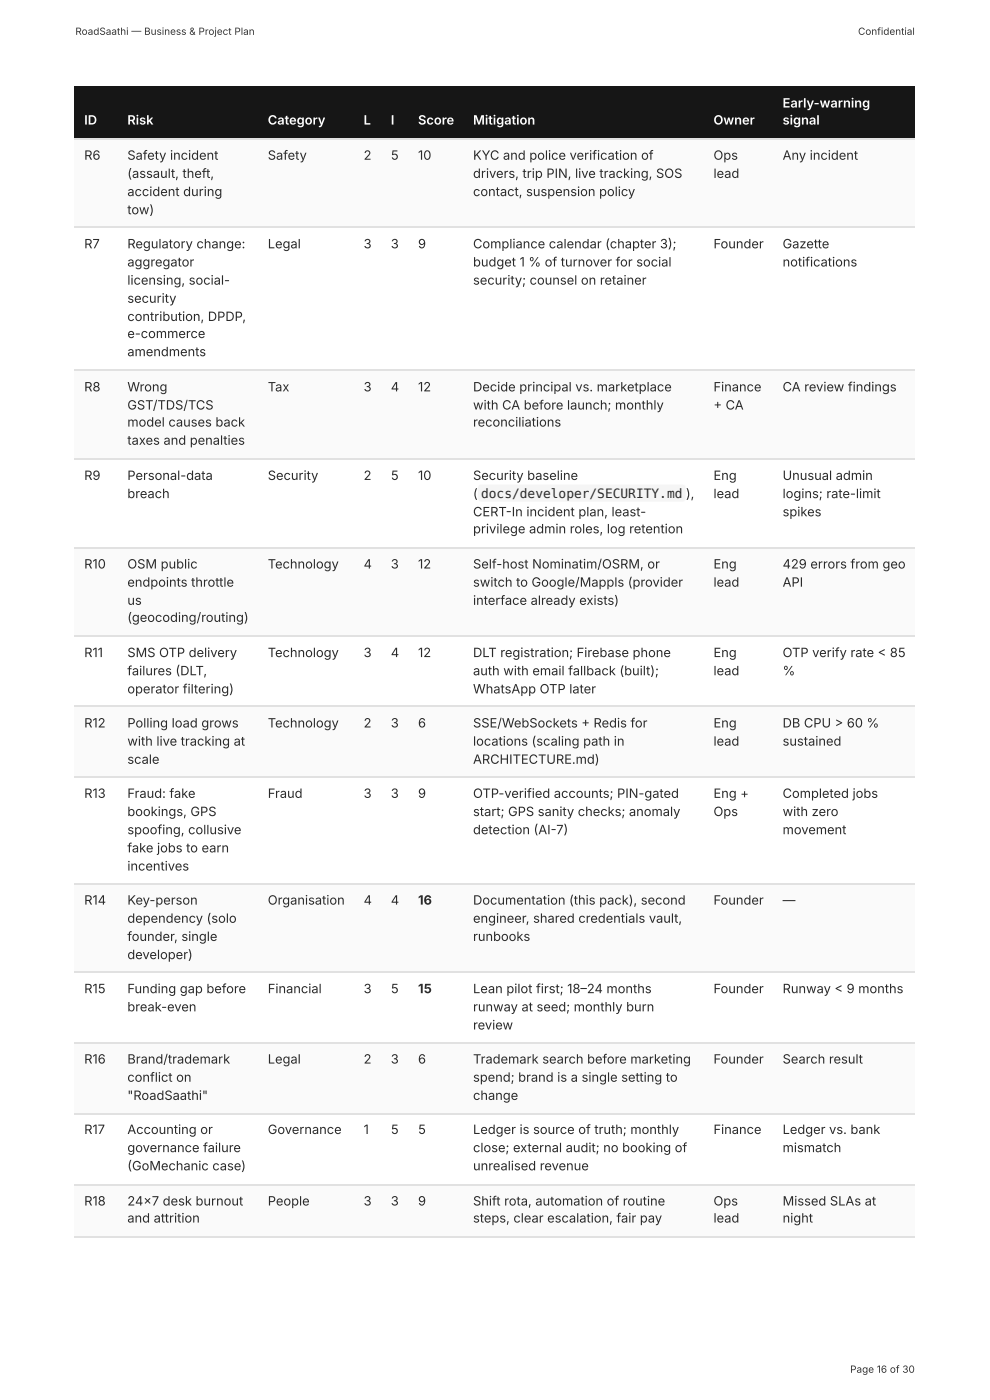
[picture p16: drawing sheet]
<svg xmlns="http://www.w3.org/2000/svg" width="210mm" height="297mm" viewBox="0 0 210 297" stroke-linecap="round" stroke-linejoin="round" font-family="sans-serif">
<defs><g id="words">
<g font-size="2.7" fill="#fff">
<text x="166.2" y="22.8">Early-warning</text>
<text x="17.9" y="26.5">ID</text>
<text x="27" y="26.5">Risk</text>
<text x="56.9" y="26.5">Category</text>
<text x="77.2" y="26.5">L</text>
<text x="83" y="26.5">I</text>
<text x="88.8" y="26.5">Score</text>
<text x="100.4" y="26.5">Mitigation</text>
<text x="151.5" y="26.5">Owner</text>
<text x="166.2" y="26.5">signal</text>
</g>
<g font-size="2.7" fill="#2a2b2e">
<text x="17.9" y="33.9">R6</text>
<text x="27" y="33.9">Safety incident</text>
<text x="56.9" y="33.9">Safety</text>
<text x="77.2" y="33.9">2</text>
<text x="83" y="33.9">5</text>
<text x="88.8" y="33.9">10</text>
<text x="100.4" y="33.9">KYC and police verification of</text>
<text x="151.5" y="33.9">Ops</text>
<text x="166.2" y="33.9">Any incident</text>
<text x="27" y="37.8">(assault, theft,</text>
<text x="27" y="41.6">accident during</text>
<text x="100.4" y="37.8">drivers, trip PIN, live tracking, SOS</text>
<text x="100.4" y="41.6">contact, suspension policy</text>
<text x="151.5" y="37.8">lead</text>
<text x="27" y="45.5">tow)</text>
<text x="17.9" y="52.7">R7</text>
<text x="27" y="52.7">Regulatory change:</text>
<text x="56.9" y="52.7">Legal</text>
<text x="77.2" y="52.7">3</text>
<text x="83" y="52.7">3</text>
<text x="88.8" y="52.7">9</text>
<text x="100.4" y="52.7">Compliance calendar (chapter 3);</text>
<text x="151.5" y="52.7">Founder</text>
<text x="166.2" y="52.7">Gazette</text>
<text x="27" y="56.6">aggregator</text>
<text x="100.4" y="56.6">budget 1 % of turnover for social</text>
<text x="166.2" y="56.6">notifications</text>
<text x="27" y="60.5">licensing, social-</text>
<text x="27" y="64.3">security</text>
<text x="100.4" y="60.5">security; counsel on retainer</text>
<text x="27" y="68.2">contribution, DPDP,</text>
<text x="27" y="71.8">e-commerce</text>
<text x="27" y="75.7">amendments</text>
<text x="17.9" y="83.1">R8</text>
<text x="27" y="83.1">Wrong</text>
<text x="56.9" y="83.1">Tax</text>
<text x="77.2" y="83.1">3</text>
<text x="83" y="83.1">4</text>
<text x="88.8" y="83.1">12</text>
<text x="100.4" y="83.1">Decide principal vs. marketplace</text>
<text x="151.5" y="83.1">Finance</text>
<text x="166.2" y="83.1">CA review findings</text>
<text x="27" y="87">GST/TDS/TCS</text>
<text x="100.4" y="87">with CA before launch; monthly</text>
<text x="151.5" y="87">+ CA</text>
<text x="27" y="90.6">model causes back</text>
<text x="27" y="94.5">taxes and penalties</text>
<text x="100.4" y="90.6">reconciliations</text>
<text x="17.9" y="101.9">R9</text>
<text x="27" y="101.9">Personal-data</text>
<text x="56.9" y="101.9">Security</text>
<text x="77.2" y="101.9">2</text>
<text x="83" y="101.9">5</text>
<text x="88.8" y="101.9">10</text>
<text x="100.4" y="101.9">Security baseline</text>
<text x="151.5" y="101.9">Eng</text>
<text x="166.2" y="101.9">Unusual admin</text>
<text x="27" y="105.8">breach</text>
<text x="100.4" y="105.8">(</text>
<text x="102.2" y="105.7">docs/developer/SECURITY.md</text>
<text x="145.7" y="105.8">),</text>
<text x="151.5" y="105.8">lead</text>
<text x="166.2" y="105.8">logins; rate-limit</text>
<text x="100.4" y="109.7">CERT-In incident plan, least-</text>
<text x="100.4" y="113.3">privilege admin roles, log retention</text>
<text x="166.2" y="109.7">spikes</text>
<text x="17.9" y="120.8">R10</text>
<text x="27" y="120.8">OSM public</text>
<text x="27" y="124.6">endpoints throttle</text>
<text x="56.9" y="120.8">Technology</text>
<text x="77.2" y="120.8">4</text>
<text x="83" y="120.8">3</text>
<text x="88.8" y="120.8">12</text>
<text x="100.4" y="120.8">Self-host Nominatim/OSRM, or</text>
<text x="100.4" y="124.6">switch to Google/Mappls (provider</text>
<text x="151.5" y="120.8">Eng</text>
<text x="151.5" y="124.6">lead</text>
<text x="166.2" y="120.8">429 errors from geo</text>
<text x="166.2" y="124.6">API</text>
<text x="27" y="128.5">us</text>
<text x="100.4" y="128.5">interface already exists)</text>
<text x="27" y="132.1">(geocoding/routing)</text>
<text x="17.9" y="139.6">R11</text>
<text x="27" y="139.6">SMS OTP delivery</text>
<text x="27" y="143.4">failures (DLT,</text>
<text x="56.9" y="139.6">Technology</text>
<text x="77.2" y="139.6">3</text>
<text x="83" y="139.6">4</text>
<text x="88.8" y="139.6">12</text>
<text x="100.4" y="139.6">DLT registration; Firebase phone</text>
<text x="100.4" y="143.4">auth with email fallback (built);</text>
<text x="151.5" y="139.6">Eng</text>
<text x="151.5" y="143.4">lead</text>
<text x="166.2" y="139.6">OTP verify rate &lt; 85</text>
<text x="166.2" y="143.4">%</text>
<text x="27" y="147.3">operator filtering)</text>
<text x="100.4" y="147.3">WhatsApp OTP later</text>
<text x="17.9" y="154.5">R12</text>
<text x="27" y="154.5">Polling load grows</text>
<text x="56.9" y="154.5">Technology</text>
<text x="77.2" y="154.5">2</text>
<text x="83" y="154.5">3</text>
<text x="88.8" y="154.5">6</text>
<text x="100.4" y="154.5">SSE/WebSockets + Redis for</text>
<text x="151.5" y="154.5">Eng</text>
<text x="166.2" y="154.5">DB CPU &gt; 60 %</text>
<text x="27" y="158.4">with live tracking at</text>
<text x="100.4" y="158.4">locations (scaling path in</text>
<text x="151.5" y="158.4">lead</text>
<text x="166.2" y="158.4">sustained</text>
<text x="27" y="162.2">scale</text>
<text x="100.4" y="162.2">ARCHITECTURE.md)</text>
<text x="17.9" y="169.5">R13</text>
<text x="27" y="169.5">Fraud: fake</text>
<text x="27" y="173.3">bookings, GPS</text>
<text x="56.9" y="169.5">Fraud</text>
<text x="77.2" y="169.5">3</text>
<text x="83" y="169.5">3</text>
<text x="88.8" y="169.5">9</text>
<text x="100.4" y="169.5">OTP-verified accounts; PIN-gated</text>
<text x="100.4" y="173.3">start; GPS sanity checks; anomaly</text>
<text x="151.5" y="169.5">Eng +</text>
<text x="151.5" y="173.3">Ops</text>
<text x="166.2" y="169.5">Completed jobs</text>
<text x="166.2" y="173.3">with zero</text>
<text x="27" y="177.2">spoofing, collusive</text>
<text x="100.4" y="177.2">detection (AI-7)</text>
<text x="166.2" y="177.2">movement</text>
<text x="27" y="181">fake jobs to earn</text>
<text x="27" y="184.9">incentives</text>
<text x="17.9" y="192.1">R14</text>
<text x="27" y="192.1">Key-person</text>
<text x="27" y="196">dependency (solo</text>
<text x="56.9" y="192.1">Organisation</text>
<text x="77.2" y="192.1">4</text>
<text x="83" y="192.1">4</text>
<text x="88.8" y="192.1">16</text>
<text x="100.4" y="192.1">Documentation (this pack), second</text>
<text x="100.4" y="196">engineer, shared credentials vault,</text>
<text x="151.5" y="192.1">Founder</text>
<text x="166.2" y="192.1">—</text>
<text x="27" y="199.9">founder, single</text>
<text x="27" y="203.7">developer)</text>
<text x="100.4" y="199.9">runbooks</text>
<text x="17.9" y="210.9">R15</text>
<text x="27" y="210.9">Funding gap before</text>
<text x="27" y="214.8">break-even</text>
<text x="56.9" y="210.9">Financial</text>
<text x="77.2" y="210.9">3</text>
<text x="83" y="210.9">5</text>
<text x="88.8" y="210.9">15</text>
<text x="100.4" y="210.9">Lean pilot first; 18–24 months</text>
<text x="100.4" y="214.8">runway at seed; monthly burn</text>
<text x="151.5" y="210.9">Founder</text>
<text x="166.2" y="210.9">Runway &lt; 9 months</text>
<text x="100.4" y="218.7">review</text>
<text x="17.9" y="225.9">R16</text>
<text x="27" y="225.9">Brand/trademark</text>
<text x="56.9" y="225.9">Legal</text>
<text x="77.2" y="225.9">2</text>
<text x="83" y="225.9">3</text>
<text x="88.8" y="225.9">6</text>
<text x="100.4" y="225.9">Trademark search before marketing</text>
<text x="151.5" y="225.9">Founder</text>
<text x="166.2" y="225.9">Search result</text>
<text x="27" y="229.8">conflict on</text>
<text x="27" y="233.6">&quot;RoadSaathi&quot;</text>
<text x="100.4" y="229.8">spend; brand is a single setting to</text>
<text x="100.4" y="233.6">change</text>
<text x="17.9" y="240.9">R17</text>
<text x="27" y="240.9">Accounting or</text>
<text x="27" y="244.7">governance failure</text>
<text x="56.9" y="240.9">Governance</text>
<text x="77.2" y="240.9">1</text>
<text x="83" y="240.9">5</text>
<text x="88.8" y="240.9">5</text>
<text x="100.4" y="240.9">Ledger is source of truth; monthly</text>
<text x="100.4" y="244.7">close; external audit; no booking of</text>
<text x="151.5" y="240.9">Finance</text>
<text x="166.2" y="240.9">Ledger vs. bank</text>
<text x="166.2" y="244.7">mismatch</text>
<text x="27" y="248.6">(GoMechanic case)</text>
<text x="100.4" y="248.6">unrealised revenue</text>
<text x="17.9" y="256">R18</text>
<text x="27" y="256">24× 7 desk burnout</text>
<text x="56.9" y="256">People</text>
<text x="77.2" y="256">3</text>
<text x="83" y="256">3</text>
<text x="88.8" y="256">9</text>
<text x="100.4" y="256">Shift rota, automation of routine</text>
<text x="151.5" y="256">Ops</text>
<text x="166.2" y="256">Missed SLAs at</text>
<text x="27" y="259.7">and attrition</text>
<text x="100.4" y="259.7">steps, clear escalation, fair pay</text>
<text x="151.5" y="259.7">lead</text>
<text x="166.2" y="259.7">night</text>
</g>
<g font-size="2.1" fill="#363533">
<text x="16" y="7.4">RoadSaathi — Business &amp; Project Plan</text>
<text x="182.2" y="7.4">Confidential</text>
<text x="180.5" y="291.6">Page 16 of 30</text>
</g>
</g></defs>
<g fill="#14161a">
<path d="M15.9 18.3h9.1v11.3h-9.1z"/>
<path d="M25 18.3h29.9v11.3h-29.9z"/>
<path d="M54.9 18.3h20.3v11.3h-20.3z"/>
<path d="M75.2 18.3h5.8v11.3h-5.8z"/>
<path d="M81 18.3h5.8v11.3h-5.8z"/>
<path d="M86.8 18.3h11.6v11.3h-11.6z"/>
<path d="M98.4 18.3h51.1v11.3h-51.1z"/>
<path d="M149.5 18.3h14.7v11.3h-14.7z"/>
<path d="M164.2 18.3h30v11.3h-30z"/>
</g>
<g fill="#fbfaf7">
<path d="M15.9 29.6h9.1v18.8h-9.1z"/>
<path d="M25 29.6h29.9v18.8h-29.9z"/>
<path d="M54.9 29.6h20.3v18.8h-20.3z"/>
<path d="M75.2 29.6h5.8v18.8h-5.8z"/>
<path d="M81 29.6h5.8v18.8h-5.8z"/>
<path d="M86.8 29.6h11.6v18.8h-11.6z"/>
<path d="M98.4 29.6h51.1v18.8h-51.1z"/>
<path d="M149.5 29.6h14.7v18.8h-14.7z"/>
<path d="M164.2 29.6h30v18.8h-30z"/>
<path d="M15.9 78.5h9.1v18.9h-9.1z"/>
<path d="M25 78.5h29.9v18.9h-29.9z"/>
<path d="M54.9 78.5h20.3v18.9h-20.3z"/>
<path d="M75.2 78.5h5.8v18.9h-5.8z"/>
<path d="M81 78.5h5.8v18.9h-5.8z"/>
<path d="M86.8 78.5h11.6v18.9h-11.6z"/>
<path d="M98.4 78.5h51.1v18.9h-51.1z"/>
<path d="M149.5 78.5h14.7v18.9h-14.7z"/>
<path d="M164.2 78.5h30v18.9h-30z"/>
<path d="M15.9 116.4h9.1v18.8h-9.1z"/>
<path d="M25 116.4h29.9v18.8h-29.9z"/>
<path d="M54.9 116.4h20.3v18.8h-20.3z"/>
<path d="M75.2 116.4h5.8v18.8h-5.8z"/>
<path d="M81 116.4h5.8v18.8h-5.8z"/>
<path d="M86.8 116.4h11.6v18.8h-11.6z"/>
<path d="M98.4 116.4h51.1v18.8h-51.1z"/>
<path d="M149.5 116.4h14.7v18.8h-14.7z"/>
<path d="M164.2 116.4h30v18.8h-30z"/>
<path d="M15.9 150.2h9.1v14.9h-9.1z"/>
<path d="M25 150.2h29.9v14.9h-29.9z"/>
<path d="M54.9 150.2h20.3v14.9h-20.3z"/>
<path d="M75.2 150.2h5.8v14.9h-5.8z"/>
<path d="M81 150.2h5.8v14.9h-5.8z"/>
<path d="M86.8 150.2h11.6v14.9h-11.6z"/>
<path d="M98.4 150.2h51.1v14.9h-51.1z"/>
<path d="M149.5 150.2h14.7v14.9h-14.7z"/>
<path d="M164.2 150.2h30v14.9h-30z"/>
<path d="M15.9 187.8h9.1v18.8h-9.1z"/>
<path d="M25 187.8h29.9v18.8h-29.9z"/>
<path d="M54.9 187.8h20.3v18.8h-20.3z"/>
<path d="M75.2 187.8h5.8v18.8h-5.8z"/>
<path d="M81 187.8h5.8v18.8h-5.8z"/>
<path d="M86.8 187.8h11.6v18.8h-11.6z"/>
<path d="M98.4 187.8h51.1v18.8h-51.1z"/>
<path d="M149.5 187.8h14.7v18.8h-14.7z"/>
<path d="M164.2 187.8h30v18.8h-30z"/>
<path d="M15.9 221.6h9.1v14.9h-9.1z"/>
<path d="M25 221.6h29.9v14.9h-29.9z"/>
<path d="M54.9 221.6h20.3v14.9h-20.3z"/>
<path d="M75.2 221.6h5.8v14.9h-5.8z"/>
<path d="M81 221.6h5.8v14.9h-5.8z"/>
<path d="M86.8 221.6h11.6v14.9h-11.6z"/>
<path d="M98.4 221.6h51.1v14.9h-51.1z"/>
<path d="M149.5 221.6h14.7v14.9h-14.7z"/>
<path d="M164.2 221.6h30v14.9h-30z"/>
<path d="M15.9 251.5h9.1v11.3h-9.1z"/>
<path d="M25 251.5h29.9v11.3h-29.9z"/>
<path d="M54.9 251.5h20.3v11.3h-20.3z"/>
<path d="M75.2 251.5h5.8v11.3h-5.8z"/>
<path d="M81 251.5h5.8v11.3h-5.8z"/>
<path d="M86.8 251.5h11.6v11.3h-11.6z"/>
<path d="M98.4 251.5h51.1v11.3h-51.1z"/>
<path d="M149.5 251.5h14.7v11.3h-14.7z"/>
<path d="M164.2 251.5h30v11.3h-30z"/>
</g>
<g fill="none" stroke="#e2e1dc" stroke-width=".24">
<path d="M15.9 29.5h178.3M15.9 48.3h178.3M15.9 78.7h178.3M15.9 97.5h178.3M15.9 116.3h178.3M15.9 135.1h178.3M15.9 150.1h178.3M15.9 165h178.3M15.9 187.7h178.3M15.9 206.5h178.3M15.9 221.4h178.3M15.9 236.6h178.3"/>
<path d="M15.9 251.6h178.3M15.9 262.7h178.3"/>
</g>
<path d="M101.7 103.1l.5-.2h42.7a.72 .72 0 0 1 .7 .7v2.2a.72 .72 0 0 1-.7 .7h-42.7a.72 .72 0 0 1-.7-.7v-2.2z" fill="#f6f5f1"/>
<use href="#words"/>
</svg>
